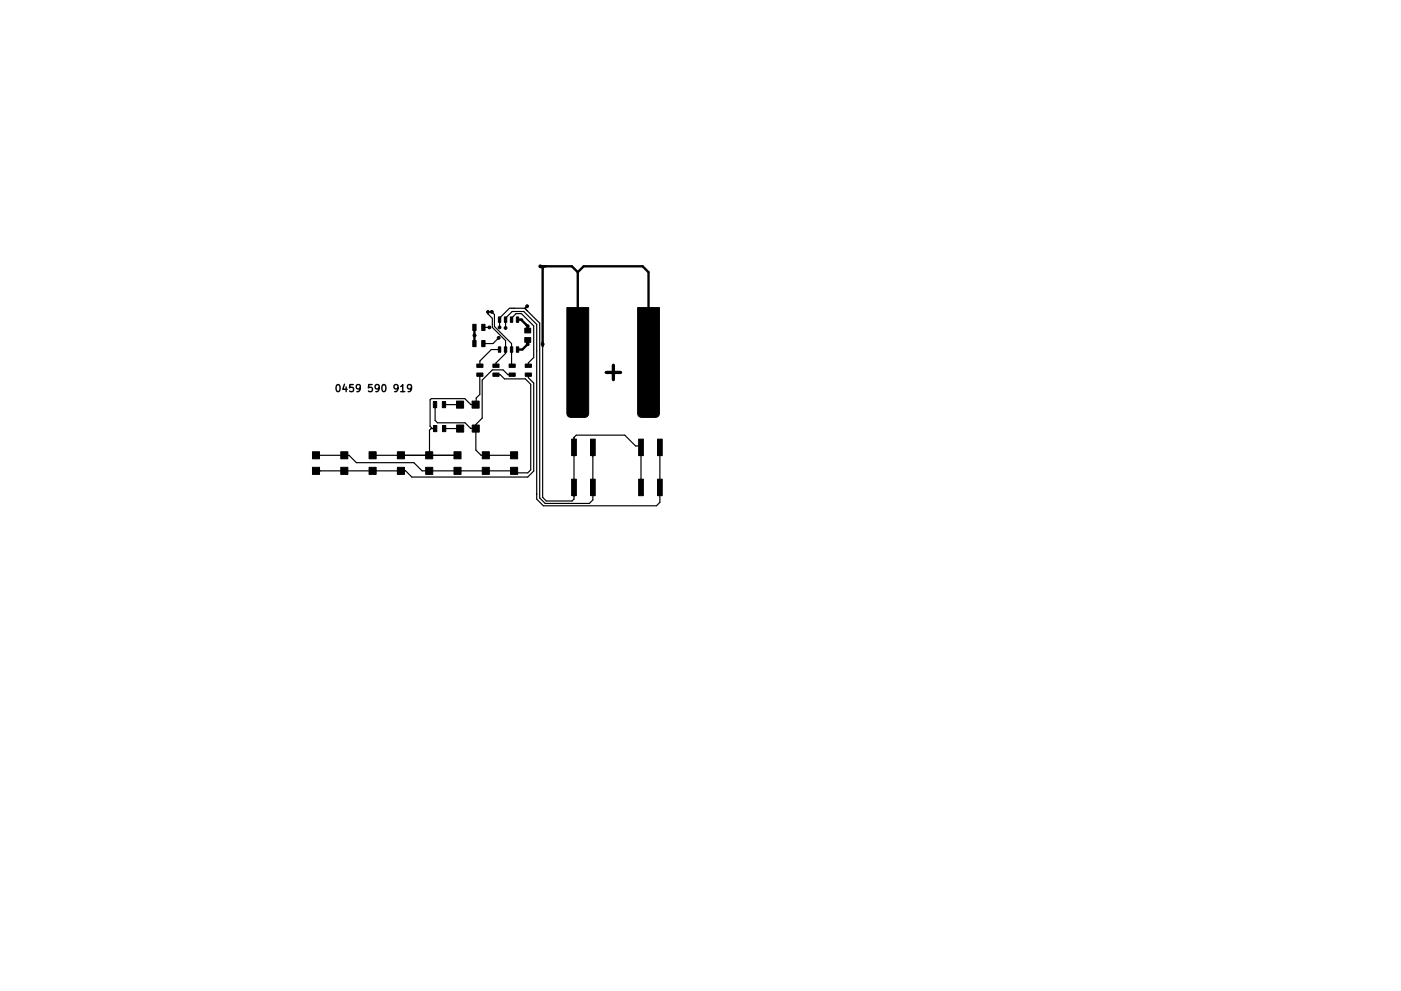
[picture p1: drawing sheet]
<svg xmlns="http://www.w3.org/2000/svg" width="297mm" height="210mm" viewBox="0 0 297 210" stroke-linecap="round" stroke-linejoin="round" font-family="sans-serif">
<path d="M128.5 79h3.1M130 77.5v3" fill="none" stroke="#000" stroke-width=".7"/>
<path d="M71.4 81.7l.2-.1a.8 .8 0 0 1 .5 .7 .8 .8 0 0 1-.5 .8l-.2-.2-.2-.4zM73 81.5l-.3 1.1h.9M73.4 82.1v1M74.9 81.6h-.7l-.1 .7 .2-.1h.5l.2 .2-.1 .5-.2 .2-.6-.2M76.4 82.2l-.3 .3-.4-.1-.2-.2v-.3l.3-.3h.3l.3 .3a1 1 0 0 1-.4 1.2h-.3M78.9 81.6h-.7l-.1 .7 .2-.1h.5l.2 .2-.1 .5-.2 .2-.6-.2M80.4 82.2l-.3 .3-.4-.1-.2-.2v-.3l.3-.3h.3l.3 .3a1 1 0 0 1-.4 1.2h-.3M81.1 81.7l.2-.1a.8 .8 0 0 1 .5 .7 .8 .8 0 0 1-.5 .8l-.3-.6zM84.4 82.2l-.3 .3-.4-.1-.2-.2v-.3l.3-.3h.3l.3 .3a1 1 0 0 1-.4 1.2h-.3M85 82l.4-.4v1.5M85 83.1h.8M87.2 82.2l-.2 .3-.5-.1-.1-.2v-.3l.3-.3h.3l.2 .3a1 1 0 0 1-.4 1.2h-.3" fill="none" stroke="#000" stroke-width=".3"/>
<g fill="#000" stroke="#000" stroke-width=".21">
<path d="M100.2 72.2h.7v1.3h-.7zM100.2 68.8h.7v1.3h-.7zM102.1 72.2h.7v1.3h-.7zM102.1 68.8h.7v1.3h-.7zM101.1 79.1h1.3v.7h-1.3zM101.1 77.2h1.3v.7h-1.3zM104.5 79.1h1.3v.7h-1.3zM104.5 77.2h1.3v.7h-1.3zM105.7 73.6h.5v1.1h-.5zM105.7 67.2h.5v1.2h-.5zM106.9 73.6h.5v1.1h-.5zM106.9 67.2h.5v1.2h-.5z"/>
<path d="M108.2 73.6h.5v1.1h-.5zM108.2 67.2h.5v1.2h-.5zM107.9 79.1h1.3v.7h-1.3zM107.9 77.2h1.3v.7h-1.3zM109.5 73.6h.5v1.1h-.5zM109.5 67.2h.5v1.2h-.5zM111.3 69.6h1.2v1h-1.2zM111.3 71.6h1.2v1h-1.2zM111.4 79.1h1.3v.7h-1.3zM111.4 77.2h1.3v.7h-1.3zM66.3 95.8h1.4v1.5h-1.4zM72.3 95.8h1.4v1.5h-1.4z"/>
<path d="M72.3 99.1h1.4v1.5h-1.4zM78.3 95.8h1.4v1.5h-1.4zM84.3 95.8h1.4v1.5h-1.4zM84.3 99.1h1.4v1.5h-1.4zM90.3 95.8h1.4v1.5h-1.4zM90.3 99.1h1.4v1.5h-1.4zM91.9 85.2h.7v1.3h-.7zM91.9 90.3h.7v1.3h-.7zM93.8 85.2h.7v1.3h-.7zM93.8 90.3h.7v1.3h-.7zM96.8 85.1h1.5v1.5h-1.5zM96.8 90.2h1.5v1.5h-1.5z"/>
<path d="M96.2 95.8h1.6v1.5h-1.6zM100.1 85.1h1.5v1.5h-1.5zM100.1 90.2h1.5v1.5h-1.5zM102.2 95.8h1.6v1.5h-1.6zM108.2 95.8h1.6v1.5h-1.6zM108.2 99.1h1.6v1.5h-1.6zM121.2 93.2h1v3.5h-1zM120.2 65.3h4.6v22.4a.82 .82 0 0 1-.8 .9h-3a.82 .82 0 0 1-.8-.9zM125.2 93.2h1v3.5h-1zM135.4 93.2h1v3.5h-1zM135.2 65.3h4.6v22.4a.82 .82 0 0 1-.8 .9h-3a.82 .82 0 0 1-.8-.9zM139.4 93.2h1v3.5h-1z"/>
<path d="M66.3 99.1h1.4v1.5h-1.4zM78.3 99.1h1.4v1.5h-1.4zM96.2 99.1h1.6v1.5h-1.6zM102.2 99.1h1.6v1.5h-1.6zM121.2 101.7h1v3.5h-1zM125.2 101.7h1v3.5h-1zM135.4 101.7h1v3.5h-1zM139.4 101.7h1v3.5h-1z"/>
<circle cx="114.6" cy="56.5" r=".3"/>
<circle cx="100.6" cy="71.2" r=".3"/>
<circle cx="103.5" cy="66.2" r=".3"/>
<circle cx="103.8" cy="69.5" r=".3"/>
<circle cx="104.3" cy="66.2" r=".3"/>
<circle cx="105.7" cy="71.7" r=".3"/>
<circle cx="105.9" cy="69.5" r=".3"/>
<circle cx="107.2" cy="69.6" r=".3"/>
<circle cx="111.8" cy="65" r=".3"/>
<circle cx="111.9" cy="73" r=".3"/>
<circle cx="111.9" cy="69.2" r=".3"/>
<circle cx="115.1" cy="73" r=".3"/>
</g>
<g fill="#000">
<circle cx="100.6" cy="71.2" r=".25"/>
<circle cx="110.5" cy="67.8" r=".25"/>
</g>
<path d="M114.6 56.5h6.6l1.3 1.2M115.1 56.6v16.8M122.5 57.7l1.3-1.2h12.4l1.3 1.2v10M122.5 57.7v10M100.6 69.5h.1M100.6 69.5v3.4M109.7 67.8h.7M110.5 67.8l1.4 1.4v.9M111.9 72.1v.9l-1.2 1.2h-1" fill="none" stroke="#000" stroke-width=".5"/>
<g fill="none" stroke="#000" stroke-width=".25">
<path d="M114.6 56.5l.5 .5M115 56.5h.1M115.1 56.9v.3M115.5 56.6l-.4 .4M101.7 79.5h-.3l.3 .3v3.9l-.7 .7v1.3l-.2 .1h-1l-1.2-1.2h-7.2l-.2 .2v5.6l.5 .5M102.5 69.5h1.3M103.5 66.2v.4l.9 .9v2l2.8 2.8v2.7l-2 2v.6M104.3 66.2l.5 .5v2.6l3.7 3.6v4.6l.1 .1h-.3M105.2 79.5h.9l.9 .9h4.4l1.1 1.1v18.2l-.6 .6h-2.5l-.4-.4h-19.5l-1.7-1.7h-12.2l-1.6-1.6h-7M105.7 71.7l-1.2 1.2h-2M105.9 74.2h-1.7l-2.5 2.4v1M107.2 69.6v-2.1l1.4-1.4h2.5l2.7 2.7v37.1l1.4 1.4h24l.7-.7v-11.5"/>
<path d="M108.5 67.8v-.3l.9-1h1.1l2.7 2.7v6.6l-1.2 1.2v.6M108.6 79.5h-.9l-1-1h-2.3l-2.2 2.1v8.1l-1.3 1.4v.8M109.7 74.2h.3M110.4 67.8h.1M111.3 65.4l3.1 3.2v37.1l1.2 1.1h9.4l.7-.7v-11.4M111.5 65.3v.3M111.8 65l-.5 .4h-3.3l-2.1 2.1v2M111.8 79.5h.2v.6l1.2 1.2v18.6l-1.3 1.3h-24.6l-1.3-1.3h-19M112.3 72v.4M115.1 73v32.5l.7 .8h5.5l.4-.4v-13.1l.5-.5h10.3l2.2 2.3h.9l.3 .3v8.8M115.1 73h.1M79 96.6h18"/>
<path d="M92.3 85.8v3.4l.5 .5h5.8l1.2 1.2h1.2M92.3 90.9h-.9l-.3 .4-.1 5.3M94.1 85.8h3.4M94.2 90.9h3.4M100.7 91.2l.2 .2v4.1l1.1 1.1h7"/>
</g>
</svg>
